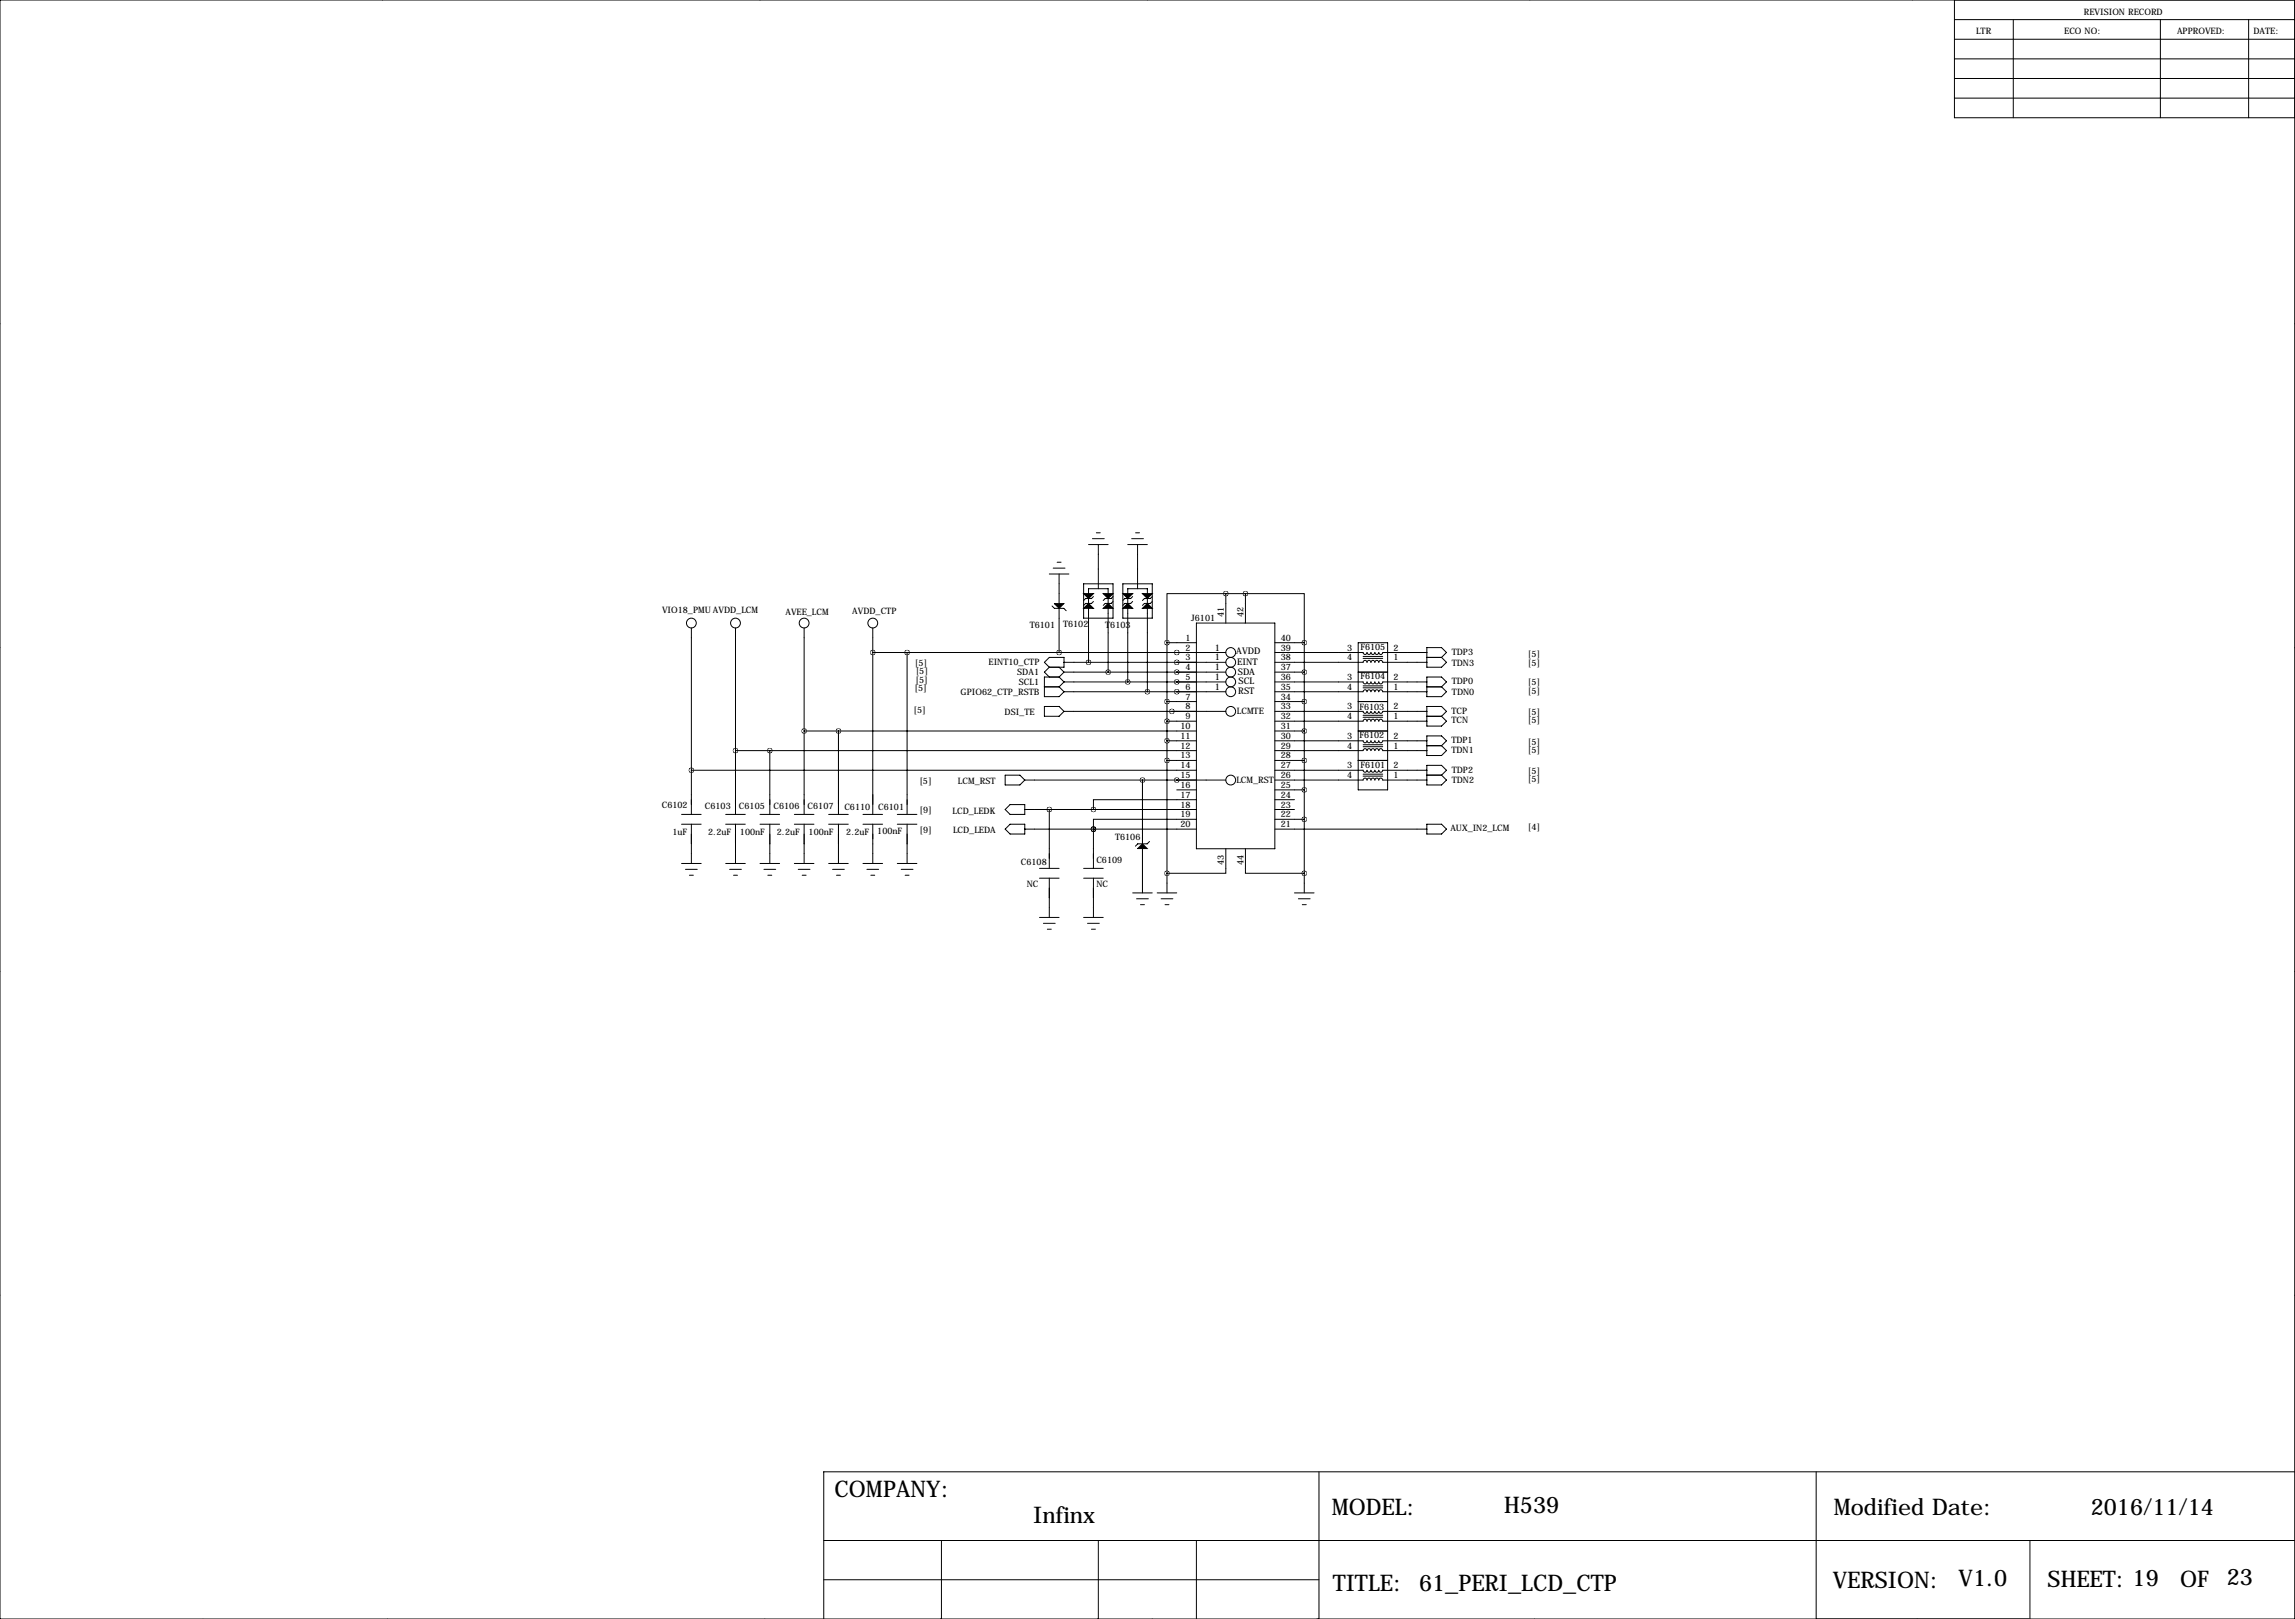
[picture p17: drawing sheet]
<svg xmlns="http://www.w3.org/2000/svg" width="594mm" height="419mm" viewBox="0 0 594 419" stroke-linecap="round" stroke-linejoin="round" font-family="sans-serif">
<defs><g id="words">
<g font-size="5.9">
<text x="216.2" y="387.6">COMPANY:</text>
<text x="267.6" y="394.3">Infinx</text>
<text x="344.9" y="392.2">MODEL:</text>
<text x="389.6" y="391.7">H539</text>
<text x="475" y="392.2">Modified Date:</text>
<text x="541.5" y="392.2">2016/11/14</text>
<text x="345.2" y="411.7">TITLE:</text>
<text x="367.5" y="411.7">61_PERI_LCD_CTP</text>
<text x="474.7" y="411">VERSION:</text>
<text x="507.3" y="410.5">V1.0</text>
<text x="530.4" y="410.7">SHEET: 19</text>
<text x="564.7" y="410.7">OF</text>
<text x="576.7" y="410.3">23</text>
</g>
<g font-size="2.4">
<text x="314.6" y="170.9">1</text>
<text x="314.6" y="173.5">1</text>
<text x="314.6" y="168.4">1</text>
<text x="320.2" y="169.3">AVDD</text>
<text x="320.4" y="172.2">EINT</text>
<text x="314.6" y="176">1</text>
<text x="314.6" y="178.6">1</text>
<text x="320.6" y="174.6">SDA</text>
<text x="320.7" y="179.7">RST</text>
<text x="320.8" y="177.2">SCL</text>
</g>
<g font-size="2.3">
<text x="539.8" y="3.8">REVISION RECORD</text>
<text x="511.8" y="8.9">LTR</text>
<text x="534.7" y="8.9">ECO NO:</text>
<text x="563.9" y="8.9">APPROVED:</text>
<text x="583.7" y="8.9">DATE:</text>
<text x="171.5" y="158.8">VIO18_PMU AVDD_LCM</text>
<text x="203.4" y="159.3">AVEE_LCM</text>
<text x="220.7" y="159">AVDD_CTP</text>
<text x="308.6" y="160.8">J6101</text>
<text x="317" y="159.8" transform="rotate(-90 317 159.8)">41</text>
<text x="322.1" y="159.8" transform="rotate(-90 322.1 159.8)">42</text>
<text x="266.7" y="162.6">T6101</text>
<text x="275.3" y="162.4">T6102</text>
<text x="286.3" y="162.6">T6103</text>
<text x="307" y="165.9">1</text>
<text x="331.7" y="165.9">40</text>
<text x="237" y="172.3">[5]</text>
<text x="256.1" y="172.2">EINT10_CTP</text>
<text x="307" y="168.4">2</text>
<text x="307" y="170.9">3</text>
<text x="307" y="173.5">4</text>
<text x="331.7" y="168.4">39</text>
<text x="331.7" y="170.9">38</text>
<text x="331.7" y="173.5">37</text>
<text x="348.9" y="168.4">3</text>
<text x="348.9" y="170.9">4</text>
<text x="352.4" y="168.2">F6105</text>
<text x="360.9" y="170.9">1</text>
<text x="360.9" y="168.4">2</text>
<text x="376" y="169.7">TDP3</text>
<text x="376" y="172.3">TDN3</text>
<text x="395.7" y="170">[5]</text>
<text x="395.7" y="172.3">[5]</text>
<text x="236.9" y="178.9">[5]</text>
<text x="237.1" y="176.9">[5]</text>
<text x="237.2" y="174.6">[5]</text>
<text x="248.8" y="179.9">GPIO62_CTP_RSTB</text>
<text x="263.5" y="174.7">SDA1</text>
<text x="263.9" y="177.3">SCL1</text>
<text x="307" y="176">5</text>
<text x="307" y="178.6">6</text>
<text x="331.7" y="176">36</text>
<text x="331.7" y="178.6">35</text>
<text x="348.9" y="176">3</text>
<text x="348.9" y="178.6">4</text>
<text x="352.4" y="175.9">F6104</text>
<text x="360.9" y="178.6">1</text>
<text x="360.9" y="176">2</text>
<text x="376" y="177.1">TDP0</text>
<text x="376.1" y="179.9">TDN0</text>
<text x="395.7" y="177.4">[5]</text>
<text x="395.7" y="179.7">[5]</text>
<text x="236.6" y="184.5">[5]</text>
<text x="260.2" y="185.2">DSI_TE</text>
<text x="307" y="181.1">7</text>
<text x="307" y="183.6">8</text>
<text x="320.4" y="184.9">LCMTE</text>
<text x="331.7" y="181.1">34</text>
<text x="331.7" y="183.6">33</text>
<text x="348.9" y="183.6">3</text>
<text x="352.1" y="183.7">F6103</text>
<text x="360.9" y="183.6">2</text>
<text x="375.9" y="184.7">TCP</text>
<text x="395.7" y="185">[5]</text>
<text x="305.7" y="188.7">10</text>
<text x="305.7" y="191.3">11</text>
<text x="307" y="186.2">9</text>
<text x="331.7" y="186.2">32</text>
<text x="331.7" y="188.7">31</text>
<text x="331.7" y="191.3">30</text>
<text x="348.9" y="186.2">4</text>
<text x="348.9" y="191.3">3</text>
<text x="352.1" y="191.1">F6102</text>
<text x="360.9" y="186.2">1</text>
<text x="360.9" y="191.3">2</text>
<text x="375.9" y="187.2">TCN</text>
<text x="395.7" y="187.3">[5]</text>
<text x="305.7" y="193.8">12</text>
<text x="305.7" y="196.3">13</text>
<text x="331.7" y="193.8">29</text>
<text x="331.7" y="196.3">28</text>
<text x="348.9" y="193.8">4</text>
<text x="360.9" y="193.8">1</text>
<text x="375.9" y="192.3">TDP1</text>
<text x="375.9" y="194.9">TDN1</text>
<text x="395.7" y="192.9">[5]</text>
<text x="395.7" y="194.9">[5]</text>
<text x="238.1" y="202.9">[5]</text>
<text x="248.1" y="203">LCM_RST</text>
<text x="305.7" y="198.9">14</text>
<text x="305.7" y="201.4">15</text>
<text x="305.7" y="204">16</text>
<text x="320.2" y="202.7">LCM_RST</text>
<text x="331.7" y="198.9">27</text>
<text x="331.7" y="201.4">26</text>
<text x="331.7" y="204">25</text>
<text x="348.9" y="198.9">3</text>
<text x="348.9" y="201.4">4</text>
<text x="352.4" y="198.7">F6101</text>
<text x="360.9" y="201.4">1</text>
<text x="360.9" y="198.9">2</text>
<text x="376" y="200.1">TDP2</text>
<text x="376" y="202.7">TDN2</text>
<text x="395.7" y="200.2">[5]</text>
<text x="395.7" y="202.5">[5]</text>
<text x="171.4" y="209.2">C6102</text>
<text x="182.6" y="209.4">C6103</text>
<text x="191.4" y="209.4">C6105</text>
<text x="200.4" y="209.4">C6106</text>
<text x="209.2" y="209.4">C6107</text>
<text x="218.7" y="209.6">C6110</text>
<text x="227.5" y="209.5">C6101</text>
<text x="305.7" y="206.5">17</text>
<text x="305.7" y="209">18</text>
<text x="331.7" y="206.5">24</text>
<text x="331.7" y="209">23</text>
<text x="227.2" y="216">100nF</text>
<text x="238.2" y="210.5">[9]</text>
<text x="238.2" y="215.6">[9]</text>
<text x="246.7" y="210.7">LCD_LEDK</text>
<text x="246.8" y="215.7">LCD_LEDA</text>
<text x="305.7" y="211.6">19</text>
<text x="305.7" y="214.1">20</text>
<text x="331.7" y="211.6">22</text>
<text x="331.7" y="214.1">21</text>
<text x="375.7" y="215.2">AUX_IN2_LCM</text>
<text x="395.7" y="215">[4]</text>
<text x="174.1" y="216.2">1uF</text>
<text x="183.4" y="216.2">2.2uF</text>
<text x="191.7" y="216.2">100nF</text>
<text x="201.2" y="216.2">2.2uF</text>
<text x="209.4" y="216.2">100nF</text>
<text x="219.2" y="216.2">2.2uF</text>
<text x="288.8" y="217.5">T6106</text>
<text x="264.4" y="224">C6108</text>
<text x="284" y="223.5">C6109</text>
<text x="317" y="223.9" transform="rotate(-90 317 223.9)">43</text>
<text x="322.1" y="223.9" transform="rotate(-90 322.1 223.9)">44</text>
<text x="265.9" y="229.7">NC</text>
<text x="284" y="229.7">NC</text>
</g>
</g></defs>
<g fill="none" stroke="#000" stroke-width=".26">
<path d="M99.1 0h.1M196.8 0h.1M297.2 0h.1M396.2 0h.1M495.3 0h.1M0 0h594.4v419.1h-594.4zM506.2 0v30.5h88.2M506.2 15.2h88.2M506.2 10.2h88.2M506.2 5.1h88.2M521.5 5.1v25.4M559.6 5.1v25.4"/>
<path d="M582.4 5.1v25.4M506.2 20.3h88.2M506.2 25.4h88.2M-.1 83.8h.1M594.4 83.8h.1M283 139.4h3M284 137.9h1M293.1 139.4h3.1M294.1 137.9h1M271.8 148.6h5.1M272.5 156.9l.6 .6h2.4l.6 .6M272.8 147.1h3"/>
<path d="M273.8 145.5h1M274.3 148.6v7.6M274.3 157.5v11.4M280.7 151.1h7.6v8.9h-7.6zM281.9 141h5.1M283.2 155.7l-.5 .5h-1.5l-.5 .5M283.2 154.4l-.5 .5h-1.5l-.5 .5M284.5 141v11.4M288.3 155.7l-.5 .5h-1.5l-.5 .5M288.3 154.4l-.5 .5h-1.5l-.5 .5M290.8 151.1h7.6v8.9h-7.6zM292.1 141h5.1"/>
<path d="M293.4 155.7l-.5 .5h-1.6l-.5 .5M293.4 154.4l-.5 .5h-1.6l-.5 .5M294.6 141v11.4M298.4 155.7l-.5 .5h-1.5l-.5 .5M298.4 154.4l-.5 .5h-1.5l-.5 .5M317.5 153.7h-15.2v12.7M317.5 153.7v7.6M317.5 153.7h5.1M322.6 153.7h15.2v12.7M322.6 153.7v7.6M-.1 167.6h.1M179.1 162.6v48.2"/>
<path d="M190.5 162.6v48.2M208.3 162.6v48.2M226.1 168.9h91.4M226.1 162.6v48.2M234.9 168.9v41.9M270.5 171.4l1.3-1.2h3.8v2.5h-3.8zM270.5 177.8h3.8M271.8 172.7l-1.3 1.3 1.3 1.3M274.3 175.3h-3.8v5h3.8l1.3-1.2M274.3 175.3l1.3 1.2M274.3 177.8l1.3 1.3M274.3 172.7l1.3 1.3"/>
<path d="M275.6 171.4h41.9M275.6 174h41.9M275.6 176.5h41.9M275.6 179.1h41.9M275.6 176.5l-1.3 1.3M275.6 174l-1.3 1.3M281.9 171.4v-19h5.1v21.6M292.1 176.5v-24.1h5.1v26.7M302.3 166.4h7.6M302.3 166.4v64.7M304.8 168.9h.1M304.8 171.4h.1"/>
<path d="M304.8 174h.1M304.8 176.5h.1M304.8 179.1h.1M309.9 161.3h20.3v58.4h-20.3zM330.2 171.4h22.9a.51 .51 0 0 1 .5-.5 .51 .51 0 0 1 .5 .5 .51 .51 0 0 1 .5-.5 .51 .51 0 0 1 .5 .5 .51 .51 0 0 1 .5-.5 .51 .51 0 0 1 .5 .5 .51 .51 0 0 1 .5-.5 .51 .51 0 0 1 .5 .5 .51 .51 0 0 1 .5-.5 .51 .51 0 0 1 .5 .5h11.5M330.2 168.9h22.9a.51 .51 0 0 0 .5 .5 .51 .51 0 0 0 .5-.5 .51 .51 0 0 0 .5 .5 .51 .51 0 0 0 .5-.5 .51 .51 0 0 0 .5 .5 .51 .51 0 0 0 .5-.5 .51 .51 0 0 0 .5 .5 .51 .51 0 0 0 .5-.5 .51 .51 0 0 0 .5 .5 .51 .51 0 0 0 .5-.5h11.5M330.2 179.1h22.9a.51 .51 0 0 1 .5-.5 .51 .51 0 0 1 .5 .5 .51 .51 0 0 1 .5-.5 .51 .51 0 0 1 .5 .5 .51 .51 0 0 1 .5-.5 .51 .51 0 0 1 .5 .5 .51 .51 0 0 1 .5-.5 .51 .51 0 0 1 .5 .5 .51 .51 0 0 1 .5-.5 .51 .51 0 0 1 .5 .5h11.5M330.2 176.5h22.9a.51 .51 0 0 0 .5 .5 .51 .51 0 0 0 .5-.5 .51 .51 0 0 0 .5 .5 .51 .51 0 0 0 .5-.5 .51 .51 0 0 0 .5 .5 .51 .51 0 0 0 .5-.5 .51 .51 0 0 0 .5 .5 .51 .51 0 0 0 .5-.5 .51 .51 0 0 0 .5 .5 .51 .51 0 0 0 .5-.5h11.5M330.2 166.4h7.6M330.2 174h7.6M337.8 166.4v64.7M351.8 166.4h7.6v38.1h-7.6z"/>
<path d="M351.8 174h7.6M353.1 169.9h5M353.1 170.4h5M353.1 177.5h5M353.1 178.1h5M369.6 167.6h3.8l1.2 1.3-1.2 1.3 1.2 1.2-1.2 1.3h-3.8zM369.6 175.3h3.8l1.2 1.2-1.2 1.3 1.2 1.3-1.2 1.2h-3.8zM369.6 170.2h3.8M369.6 177.8h3.8M594.4 167.6h.1M179.1 199.4h130.8M190.5 194.3h119.4"/>
<path d="M199.4 194.3v16.5M208.3 189.2h101.6M217.2 189.2v21.6M270.5 182.9h3.8l1.3 1.2-1.3 1.3h-3.8zM275.6 184.1h41.9M302.3 181.6h7.6M302.3 186.7h7.6M302.3 191.8h7.6M302.3 196.8h7.6M330.2 186.7h22.9a.51 .51 0 0 1 .5-.5 .51 .51 0 0 1 .5 .5 .51 .51 0 0 1 .5-.5 .51 .51 0 0 1 .5 .5 .51 .51 0 0 1 .5-.5 .51 .51 0 0 1 .5 .5 .51 .51 0 0 1 .5-.5 .51 .51 0 0 1 .5 .5 .51 .51 0 0 1 .5-.5 .51 .51 0 0 1 .5 .5h11.5M330.2 184.1h22.9a.51 .51 0 0 0 .5 .6 .51 .51 0 0 0 .5-.6 .51 .51 0 0 0 .5 .6 .51 .51 0 0 0 .5-.6 .51 .51 0 0 0 .5 .6 .51 .51 0 0 0 .5-.6 .51 .51 0 0 0 .5 .6 .51 .51 0 0 0 .5-.6 .51 .51 0 0 0 .5 .6 .51 .51 0 0 0 .5-.6h11.5M330.2 194.3h22.9a.51 .51 0 0 1 .5-.5 .51 .51 0 0 1 .5 .5 .51 .51 0 0 1 .5-.5 .51 .51 0 0 1 .5 .5 .51 .51 0 0 1 .5-.5 .51 .51 0 0 1 .5 .5 .51 .51 0 0 1 .5-.5 .51 .51 0 0 1 .5 .5 .51 .51 0 0 1 .5-.5 .51 .51 0 0 1 .5 .5h11.5"/>
<path d="M330.2 191.8h22.9a.51 .51 0 0 0 .5 .5 .51 .51 0 0 0 .5-.5 .51 .51 0 0 0 .5 .5 .51 .51 0 0 0 .5-.5 .51 .51 0 0 0 .5 .5 .51 .51 0 0 0 .5-.5 .51 .51 0 0 0 .5 .5 .51 .51 0 0 0 .5-.5 .51 .51 0 0 0 .5 .5 .51 .51 0 0 0 .5-.5h11.5M330.2 199.4h22.9a.51 .51 0 0 0 .5 .5 .51 .51 0 0 0 .5-.5 .51 .51 0 0 0 .5 .5 .51 .51 0 0 0 .5-.5 .51 .51 0 0 0 .5 .5 .51 .51 0 0 0 .5-.5 .51 .51 0 0 0 .5 .5 .51 .51 0 0 0 .5-.5 .51 .51 0 0 0 .5 .5 .51 .51 0 0 0 .5-.5h11.5M330.2 181.6h7.6M330.2 189.2h7.6M330.2 196.8h7.6M351.8 181.6h7.6M351.8 189.2h7.6M351.8 196.8h7.6M353.1 185.2h5M353.1 185.7h5M353.1 192.8h5M353.1 193.3h5"/>
<path d="M369.6 182.9h3.8l1.2 1.2-1.2 1.3 1.2 1.3-1.2 1.3h-3.8zM369.6 190.5h3.8l1.2 1.3-1.2 1.2 1.2 1.3-1.2 1.3h-3.8zM369.6 198.1h3.8l1.2 1.3-1.2 1.3 1.2 1.2-1.2 1.3h-3.8zM369.6 185.4h3.8M369.6 193h3.8M176.5 210.8h5.1M176.5 213.4h5.1M179.1 213.4v10.1M188 210.8h5M188 213.4h5M190.5 213.4v10.1M196.8 210.8h5.1"/>
<path d="M196.8 213.4h5.1M199.4 213.4v10.1M205.7 210.8h5.1M205.7 213.4h5.1M208.3 213.4v10.1M214.6 210.8h5.1M214.6 213.4h5.1M217.2 213.4v10.1M223.5 210.8h5.1M223.5 213.4h5.1M226.1 213.4v10.1M232.4 210.8h5.1"/>
<path d="M232.4 213.4h5.1M234.9 213.4v10.1M260.3 209.5l1.3-1.2h3.8v2.5h-3.8zM260.3 200.7h3.9l1.2 1.2-1.2 1.3h-3.9zM261.6 213.4h3.8v2.5h-3.8l-1.3-1.3zM265.4 201.9h52.1M265.4 209.5h44.5M265.4 214.6h44.5M271.8 209.5v15.3M283.2 214.6h.1M283.2 214.6v10.2M295.9 201.9v16.5"/>
<path d="M295.9 219.7v11.4M297.7 217.8l-.6 .6h-2.4l-.6 .6M304.8 201.9h.1M304.8 204.5h5.1M309.9 207h-26.7v2.5M309.9 212.1h-26.7v2.5M317.5 219.7v6.4h-15.2M322.6 219.7v6.4h15.2M330.2 201.9h22.9a.51 .51 0 0 1 .5-.5 .51 .51 0 0 1 .5 .5 .51 .51 0 0 1 .5-.5 .51 .51 0 0 1 .5 .5 .51 .51 0 0 1 .5-.5 .51 .51 0 0 1 .5 .5 .51 .51 0 0 1 .5-.5 .51 .51 0 0 1 .5 .5 .51 .51 0 0 1 .5-.5 .51 .51 0 0 1 .5 .5h11.5M330.2 204.5h7.6M330.2 207h5.1M330.2 209.5h5.1"/>
<path d="M330.2 212.1h7.6M330.2 214.6h39.4M353.1 200.4h5M353.1 200.9h5M369.6 213.4h3.8l1.2 1.2-1.2 1.3h-3.8zM369.6 200.7h3.8M176.5 223.5h5.1M177.5 225h3.1M178.6 226.6h1M188 223.5h5M189 225h3M190 226.6h1"/>
<path d="M196.8 223.5h5.1M197.9 225h3M198.9 226.6h1M205.7 223.5h5.1M206.8 225h3M207.8 226.6h1M214.6 223.5h5.1M215.6 225h3.1M216.7 226.6h1M223.5 223.5h5.1M224.5 225h3.1M225.6 226.6h1"/>
<path d="M232.4 223.5h5.1M233.4 225h3.1M234.4 226.6h1.1M269.2 224.8h5.1M269.2 227.3h5.1M269.2 237.5h5.1M270.3 239h3M271.8 227.3v10.2M280.7 224.8h5.1M280.7 227.3h5.1M280.7 237.5h5.1M281.7 239h3"/>
<path d="M283.2 227.3v10.2M293.4 231.1h5M294.4 232.7h3M295.4 234.2h1M299.7 231.1h5.1M300.7 232.7h3.1M301.8 234.2h1M335.3 231.1h5.1M336.3 232.7h3M337.3 234.2h1M-.1 251.5h.1M271.3 240.5h1"/>
<path d="M282.7 240.5h1M594.4 251.5h.1M-.1 335.3h.1M594.4 335.3h.1M213.4 398.8h381M243.8 398.8v20.3M284.5 398.8v20.3M309.9 398.8v20.3M341.6 381v38.1M470.4 381v38.1M525.8 398.8v20.3M594.4 381h-381v38.1"/>
<path d="M100.3 419.1h.1M198.1 419.1h.1M213.4 408.9h128.2M298.4 419.1h.1M397.5 419.1h.1M496.6 419.1h.1"/>
<circle cx="179.1" cy="161.3" r="1.27"/>
<circle cx="190.5" cy="161.3" r="1.27"/>
<circle cx="208.3" cy="161.3" r="1.27"/>
<circle cx="226.1" cy="161.3" r="1.27"/>
<circle cx="318.8" cy="176.5" r="1.27"/>
<circle cx="318.8" cy="174" r="1.27"/>
<circle cx="318.8" cy="179.1" r="1.27"/>
<circle cx="318.8" cy="168.9" r="1.27"/>
<circle cx="318.8" cy="171.4" r="1.27"/>
<circle cx="318.8" cy="184.1" r="1.27"/>
<circle cx="318.8" cy="201.9" r="1.27"/>
</g>
<path d="M273.1 156.3h2.4l-1.2 1.2zM280.7 157.5l1.2-1.3 1.3 1.3zM280.7 153.7h2.5l-1.3 1.2zM287 156.2l1.3 1.3h-2.5zM285.8 153.7h2.5l-1.3 1.2zM292.1 156.2l1.3 1.3h-2.6zM290.8 153.7h2.6l-1.3 1.2zM295.9 157.5l1.3-1.3 1.2 1.3zM295.9 153.7h2.5l-1.2 1.2zM295.9 218.4l1.2 1.3h-2.4z" fill="#000" stroke="#000" stroke-width=".26"/>
<path d="M283.2 214.6a.05 .05 0 0 0 .1 0 .05 .05 0 0 0-.1 0zM283.2 209.5a.05 .05 0 0 0 .1 0 .05 .05 0 0 0-.1 0zM295.9 201.9a.05 .05 0 0 0 .1 0 .05 .05 0 0 0-.1 0zM302.2 166.4a.05 .05 0 0 0 .1 0 .05 .05 0 0 0-.1 0zM337.8 166.4a.05 .05 0 0 0 .1 0 .05 .05 0 0 0-.1 0zM337.8 174a.05 .05 0 0 0 .1 0 .05 .05 0 0 0-.1 0zM337.8 181.6a.05 .05 0 0 0 .1 0 .05 .05 0 0 0-.1 0zM337.8 189.2a.05 .05 0 0 0 .1 0 .05 .05 0 0 0-.1 0zM337.8 196.9a.05 .05 0 0 0 .1 0 .05 .05 0 0 0-.1 0zM337.8 204.5a.05 .05 0 0 0 .1 0 .05 .05 0 0 0-.1 0zM337.8 212.1a.05 .05 0 0 0 .1 0 .05 .05 0 0 0-.1 0zM337.8 226.1a.05 .05 0 0 0 .1 0 .05 .05 0 0 0-.1 0zM302.2 226.1a.05 .05 0 0 0 .1 0 .05 .05 0 0 0-.1 0zM199.3 194.3a.05 .05 0 0 0 .1 0 .05 .05 0 0 0-.1 0zM208.2 189.2a.05 .05 0 0 0 .1 0 .05 .05 0 0 0-.1 0zM179 199.4a.05 .05 0 0 0 .1 0 .05 .05 0 0 0-.1 0zM217.1 189.2a.05 .05 0 0 0 .1 0 .05 .05 0 0 0-.1 0zM302.2 196.8a.05 .05 0 0 0 .1 0 .05 .05 0 0 0-.1 0zM302.2 191.8a.05 .05 0 0 0 .1 0 .05 .05 0 0 0-.1 0zM302.2 186.7a.05 .05 0 0 0 .1 0 .05 .05 0 0 0-.1 0zM303.5 184.2a.05 .05 0 0 0 .1 0 .05 .05 0 0 0-.1 0zM226 168.9a.05 .05 0 0 0 .1 0 .05 .05 0 0 0-.1 0zM234.9 168.9a.05 .05 0 0 0 .1 0 .05 .05 0 0 0-.1 0zM302.2 181.6a.05 .05 0 0 0 .1 0 .05 .05 0 0 0-.1 0zM274.3 168.9a.05 .05 0 0 0 .1 0 .05 .05 0 0 0-.1 0zM281.9 171.4a.05 .05 0 0 0 .1 0 .05 .05 0 0 0-.1 0zM287 174a.05 .05 0 0 0 .1 0 .05 .05 0 0 0-.1 0zM297.1 179.1a.05 .05 0 0 0 .1 0 .05 .05 0 0 0-.1 0zM271.7 209.6a.05 .05 0 0 0 .1 0 .05 .05 0 0 0-.1 0zM283.2 214.6a.05 .05 0 0 0 .1 0 .05 .05 0 0 0-.1 0zM322.5 153.7a.05 .05 0 0 0 .1 0 .05 .05 0 0 0-.1 0z" fill="#000" stroke="#000" stroke-width="1.3"/>
<use href="#words"/>
</svg>
